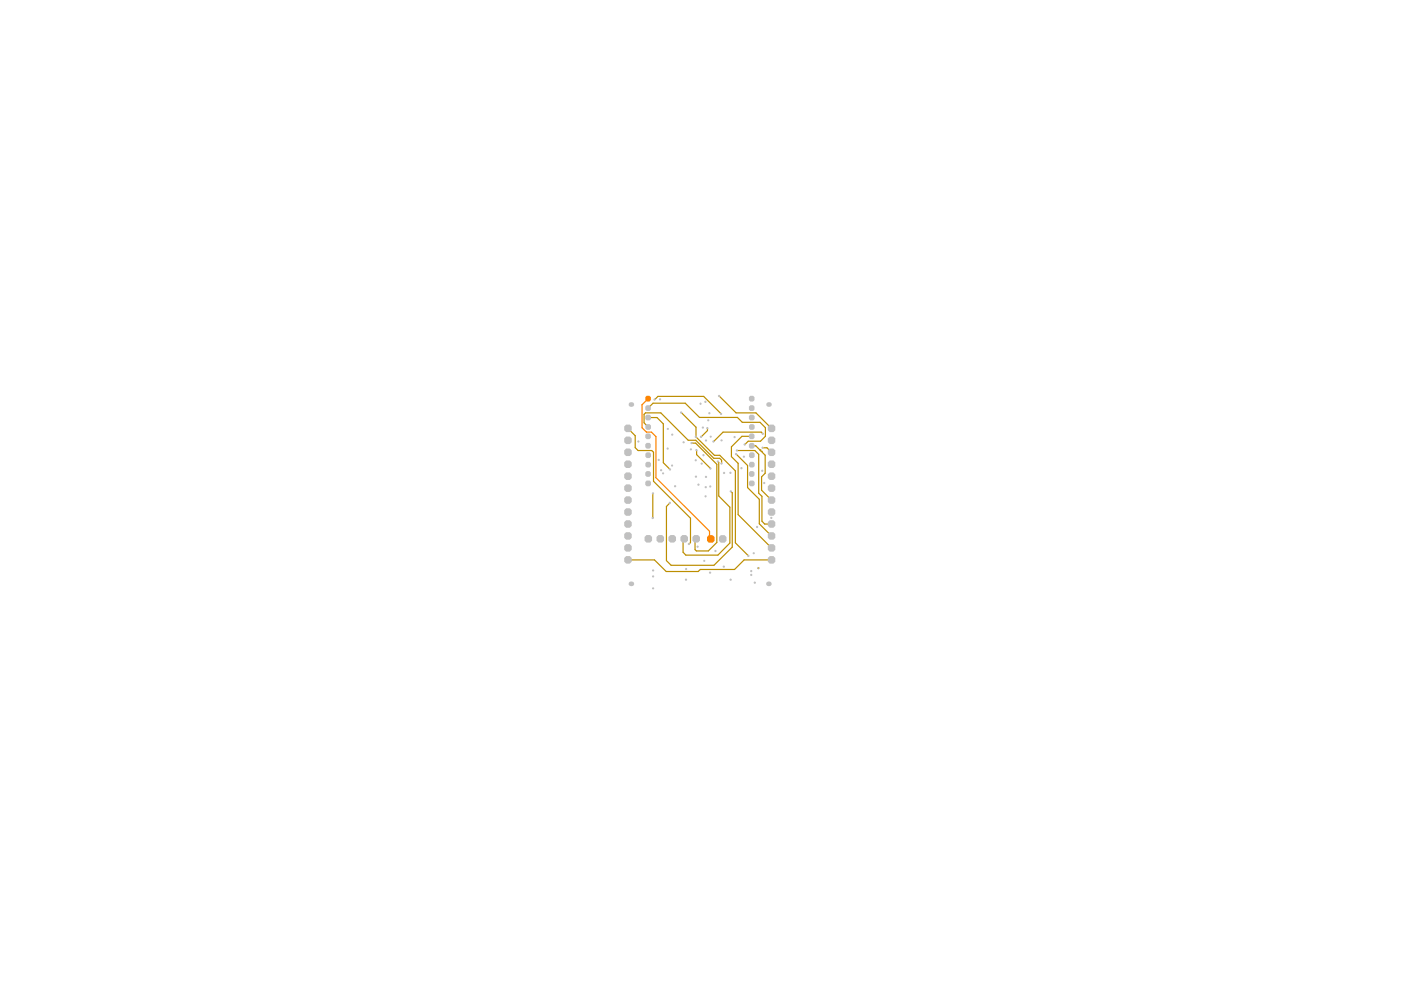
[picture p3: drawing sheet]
<svg xmlns="http://www.w3.org/2000/svg" width="297mm" height="210mm" viewBox="0 0 297 210" stroke-linecap="round" stroke-linejoin="round" font-family="sans-serif">
<g fill="none" stroke="#bc8e00" stroke-width=".25">
<path d="M133.1 90.8l1.6 1.6v2.5l.6 .6h2.9l.4 .4v6.1l7.8 7.9v5.1l-.3 .3M137.4 90.5l-.8-.9v-1.8l.3-.3h3.2l5.8 5.8h1.6l3.8 3.9h1.3l.4 .4v.7M137.4 88.5h1.9l1.3 1.4v8.2l1.5 1.5M137.4 86.5l1.1-1h6.8l3 3h8l1.1 1h3.7l1.2 1.2v1.8l-1.1 1h-2.6l-.7 .8M138.8 84.7l.7-.7h9.7l3.7 3.8M144.4 87.5l3.2 3.1v1.8M146.7 94h.8l4.5 4.4v16.6l-1.8 1.8h-2.6l-.2-.3v-2.2M147.6 92.6l3.9 3.9h1.1l3.3 3.3v15.3l2.8 2.8M147.7 95.4v1l3 3M150 90.8v.5l-1.3 1.3M152.2 97.9l.2 .1v7.2l2.3 2.3v7.6l-2.5 2.6h-6.8l-.6-.6v-2.8M152.5 84l3.6 3.5h4.2l3.3 3.3"/>
<path d="M156.1 96.3l2.4 2.4v4.7l2.5 2.5v5.2l2.6 2.5M156.3 95.5h3.7l.9 .8v8.3l.6 .6v5.3l.6 .6h1.5M159.4 94.5h.8l2 2v3.8l-.7 .8v2.8l2.1 2.1M159.4 92.5h-2.1l-2.2 2.2v2.1l1.4 1.4v10.9l7.1 7.1M161.1 95.4h.1M161.4 95.7h.1M161.7 94.9h.9l1 1M161.7 92l-.3-.4h-8.1l-2 2M133.1 118.7h5.7l2.4 2.5h6.8l.5-.5h7.2l2.1-2h5.8M138.5 104.6l-.1 5.2M155 104.2l.3 .3v11.5l-3.9 3.9h-9.1l-1-1v-11.5l.7-.8"/>
</g>
<path d="M137.4 84.5l-1.3 1.3v4.9l1 .9h1l1 1v8.7l11.3 11.3v1.7" fill="none" stroke="#fd8300" stroke-width=".25"/>
<g fill="#c0c0c0">
<circle cx="142.5" cy="92.1" r=".23"/>
<circle cx="141.6" cy="90.9" r=".23"/>
<circle cx="151.7" cy="116.8" r=".24"/>
</g>
<circle cx="160.8" cy="120.5" r=".24" fill="#9ea175"/>
<g fill="#c0c0c0">
<circle cx="138.4" cy="109.8" r=".23"/>
<circle cx="138.4" cy="104.6" r=".24"/>
<circle cx="153.5" cy="120.1" r=".24"/>
<circle cx="150.6" cy="103.1" r=".23"/>
<circle cx="149.6" cy="103.3" r=".24"/>
<circle cx="153" cy="93.4" r=".23"/>
<circle cx="161.7" cy="94.9" r=".23"/>
<circle cx="150.7" cy="92.6" r=".23"/>
<circle cx="149.7" cy="93.4" r=".23"/>
<circle cx="151.3" cy="93.6" r=".24"/>
<circle cx="147.5" cy="97.6" r=".23"/>
<circle cx="161.6" cy="99.8" r=".24"/>
<circle cx="162" cy="102.4" r=".23"/>
<circle cx="148.5" cy="85.6" r=".23"/>
<circle cx="155.7" cy="92.7" r=".24"/>
<circle cx="149" cy="90.7" r=".23"/>
<circle cx="144.9" cy="93.8" r=".23"/>
<circle cx="141.5" cy="95.1" r=".23"/>
<circle cx="139.7" cy="97.5" r=".24"/>
<circle cx="142.5" cy="98.7" r=".23"/>
<circle cx="154.9" cy="122.9" r=".24"/>
<circle cx="140.6" cy="100.4" r=".23"/>
<circle cx="149.3" cy="118.9" r=".23"/>
<circle cx="147.9" cy="115.9" r=".24"/>
<circle cx="145.4" cy="122.9" r=".24"/>
<circle cx="145.5" cy="120.7" r=".24"/>
<circle cx="138.5" cy="120.9" r=".23"/>
<circle cx="138.5" cy="122.2" r=".23"/>
<circle cx="138.5" cy="124.7" r=".23"/>
<circle cx="159.3" cy="121.1" r=".24"/>
<circle cx="159.3" cy="121.9" r=".24"/>
<circle cx="150.2" cy="89.1" r=".23"/>
<circle cx="150.5" cy="121.4" r=".24"/>
<circle cx="159.8" cy="117.3" r=".23"/>
<circle cx="154.9" cy="104.2" r=".24"/>
<circle cx="140.2" cy="99.7" r=".24"/>
<circle cx="146.5" cy="95.3" r=".23"/>
<circle cx="152.2" cy="97.8" r=".24"/>
<circle cx="146.1" cy="115.3" r=".24"/>
<circle cx="147.7" cy="95.4" r=".24"/>
<circle cx="150.6" cy="99.3" r=".24"/>
<circle cx="160.5" cy="111.7" r=".24"/>
<circle cx="154.9" cy="100.3" r=".24"/>
<circle cx="143.1" cy="103.1" r=".24"/>
<circle cx="153.5" cy="100.3" r=".24"/>
<circle cx="149.6" cy="105.2" r=".23"/>
<circle cx="148.1" cy="102.8" r=".24"/>
<circle cx="152.4" cy="84" r=".24"/>
<circle cx="146.6" cy="93.9" r=".24"/>
<circle cx="153" cy="98.3" r=".24"/>
<circle cx="149.2" cy="96.5" r=".24"/>
<circle cx="156.2" cy="95.5" r=".24"/>
<circle cx="157.9" cy="94.2" r=".24"/>
<circle cx="150.4" cy="87.6" r=".24"/>
<circle cx="138.8" cy="84.7" r=".24"/>
<circle cx="152.9" cy="87.8" r=".24"/>
<circle cx="139.9" cy="84.7" r=".24"/>
<circle cx="147.5" cy="92.6" r=".24"/>
<circle cx="144.4" cy="87.5" r=".24"/>
<circle cx="163.5" cy="109.8" r=".24"/>
<circle cx="160" cy="123.5" r=".24"/>
<circle cx="135.3" cy="93.6" r=".24"/>
<circle cx="150" cy="90.8" r=".24"/>
<circle cx="148.6" cy="92.6" r=".24"/>
<circle cx="149.7" cy="101.1" r=".24"/>
<circle cx="142" cy="99.5" r=".24"/>
<circle cx="147.6" cy="101.1" r=".24"/>
<circle cx="157.7" cy="96.8" r=".24"/>
<circle cx="149.6" cy="85.2" r=".24"/>
<circle cx="161.7" cy="92" r=".24"/>
<circle cx="156.1" cy="96.3" r=".24"/>
<circle cx="158.7" cy="117.9" r=".24"/>
<circle cx="142" cy="106.6" r=".23"/>
<circle cx="148.8" cy="98.3" r=".24"/>
<circle cx="157.2" cy="99.3" r=".24"/>
<circle cx="133.8" cy="123.8" r=".49"/>
</g>
<g fill="#c0c0c0">
<path d="M136.8 102.2l.3-.3h.6l.3 .3v.6l-.3 .3h-.6l-.3-.3z" fill-rule="evenodd"/>
<path d="M139.2 113.8l.4-.4h.8l.4 .4v.8l-.4 .4h-.8l-.4-.4z" fill-rule="evenodd"/>
<path d="M132.3 118.3l.4-.4h.8l.4 .4v.8l-.4 .4h-.8l-.4-.4z" fill-rule="evenodd"/>
<path d="M132.3 108.2l.4-.4h.8l.4 .4v.8l-.4 .4h-.8l-.4-.4z" fill-rule="evenodd"/>
<path d="M132.3 98l.4-.4h.8l.4 .4v.8l-.4 .4h-.8l-.4-.4z" fill-rule="evenodd"/>
<path d="M158.8 102.2l.3-.3h.6l.3 .3v.6l-.3 .3h-.6l-.3-.3z" fill-rule="evenodd"/>
<path d="M158.8 100.2l.3-.3h.6l.3 .3v.6l-.3 .3h-.6l-.3-.3z" fill-rule="evenodd"/>
<path d="M158.8 98.2l.3-.3h.6l.3 .3v.6l-.3 .3h-.6l-.3-.3z" fill-rule="evenodd"/>
<path d="M159.1 95.9h.6l.3 .3v.6l-.3 .3h-.6l-.3-.3v-.6z" fill-rule="evenodd"/>
<path d="M158.8 94.2l.3-.3h.6l.3 .3v.6l-.3 .3h-.6l-.3-.3z" fill-rule="evenodd"/>
<path d="M158.8 92.2l.3-.3h.6l.3 .3v.6l-.3 .3h-.6l-.3-.3z" fill-rule="evenodd"/>
<path d="M158.8 90.2l.3-.3h.6l.3 .3v.6l-.3 .3h-.6l-.3-.3z" fill-rule="evenodd"/>
<path d="M158.8 88.2l.3-.3h.6l.3 .3v.6l-.3 .3h-.6l-.3-.3z" fill-rule="evenodd"/>
<path d="M158.8 86.2l.3-.3h.6l.3 .3v.6l-.3 .3h-.6l-.3-.3z" fill-rule="evenodd"/>
<path d="M158.8 84.2l.3-.3h.6l.3 .3v.6l-.3 .3h-.6l-.3-.3z" fill-rule="evenodd"/>
<path d="M162.8 118.3l.4-.4h.8l.4 .4v.8l-.4 .4h-.8l-.4-.4z" fill-rule="evenodd"/>
<path d="M162.8 108.2l.4-.4h.8l.4 .4v.8l-.4 .4h-.8l-.4-.4z" fill-rule="evenodd"/>
<path d="M162.8 98l.4-.4h.8l.4 .4v.8l-.4 .4h-.8l-.4-.4z" fill-rule="evenodd"/>
<path d="M132.3 115.8l.4-.4h.8l.4 .4v.8l-.4 .4h-.8l-.4-.4z" fill-rule="evenodd"/>
<path d="M132.3 113.2l.4-.4h.8l.4 .4v.8l-.4 .4h-.8l-.4-.4z" fill-rule="evenodd"/>
<path d="M132.3 105.6l.4-.4h.8l.4 .4v.8l-.4 .4h-.8l-.4-.4z" fill-rule="evenodd"/>
<path d="M132.3 103.1l.4-.4h.8l.4 .4v.8l-.4 .4h-.8l-.4-.4z" fill-rule="evenodd"/>
<path d="M132.3 100.6l.4-.4h.8l.4 .4v.8l-.4 .4h-.8l-.4-.4z" fill-rule="evenodd"/>
<path d="M132.3 95.5l.4-.4h.8l.4 .4v.8l-.4 .4h-.8l-.4-.4z" fill-rule="evenodd"/>
<path d="M132.3 93l.4-.4h.8l.4 .4v.8l-.4 .4h-.8l-.4-.4z" fill-rule="evenodd"/>
<path d="M132.3 90.4l.4-.4h.8l.4 .4v.8l-.4 .4h-.8l-.4-.4z" fill-rule="evenodd"/>
<path d="M141.7 113.8l.4-.4h.8l.4 .4v.8l-.4 .4h-.8l-.4-.4z" fill-rule="evenodd"/>
<path d="M144.3 113.8l.4-.4h.8l.4 .4v.8l-.4 .4h-.8l-.4-.4z" fill-rule="evenodd"/>
</g>
<path d="M150.3 113.5h.8l.4 .4v.8l-.4 .4h-.8l-.4-.4v-.8z" fill-rule="evenodd" fill="#fd8300"/>
<g fill="#c0c0c0">
<path d="M152.8 113.5h.8l.4 .4v.8l-.4 .4h-.8l-.4-.4v-.8z" fill-rule="evenodd"/>
<path d="M146.8 113.8l.4-.4h.8l.4 .4v.8l-.4 .4h-.8l-.4-.4z" fill-rule="evenodd"/>
<path d="M162.8 115.8l.4-.4h.8l.4 .4v.8l-.4 .4h-.8l-.4-.4z" fill-rule="evenodd"/>
<path d="M162.8 113.2l.4-.4h.8l.4 .4v.8l-.4 .4h-.8l-.4-.4z" fill-rule="evenodd"/>
<path d="M162.8 105.6l.4-.4h.8l.4 .4v.8l-.4 .4h-.8l-.4-.4z" fill-rule="evenodd"/>
<path d="M162.8 103.1l.4-.4h.8l.4 .4v.8l-.4 .4h-.8l-.4-.4z" fill-rule="evenodd"/>
<path d="M162.8 100.6l.4-.4h.8l.4 .4v.8l-.4 .4h-.8l-.4-.4z" fill-rule="evenodd"/>
<path d="M162.8 95.5l.4-.4h.8l.4 .4v.8l-.4 .4h-.8l-.4-.4z" fill-rule="evenodd"/>
<path d="M162.8 93l.4-.4h.8l.4 .4v.8l-.4 .4h-.8l-.4-.4z" fill-rule="evenodd"/>
<path d="M162.8 90.4l.4-.4h.8l.4 .4v.8l-.4 .4h-.8l-.4-.4z" fill-rule="evenodd"/>
<path d="M132.3 110.7l.4-.4h.8l.4 .4v.8l-.4 .4h-.8l-.4-.4z" fill-rule="evenodd"/>
<path d="M162.8 110.7l.4-.4h.8l.4 .4v.8l-.4 .4h-.8l-.4-.4z" fill-rule="evenodd"/>
<path d="M136.8 100.2l.3-.3h.6l.3 .3v.6l-.3 .3h-.6l-.3-.3z" fill-rule="evenodd"/>
<path d="M136.8 98.2l.3-.3h.6l.3 .3v.6l-.3 .3h-.6l-.3-.3z" fill-rule="evenodd"/>
<path d="M137.1 95.9h.6l.3 .3v.6l-.3 .3h-.6l-.3-.3v-.6z" fill-rule="evenodd"/>
<path d="M136.8 94.2l.3-.3h.6l.3 .3v.6l-.3 .3h-.6l-.3-.3z" fill-rule="evenodd"/>
<path d="M136.8 92.2l.3-.3h.6l.3 .3v.6l-.3 .3h-.6l-.3-.3z" fill-rule="evenodd"/>
<path d="M136.8 90.2l.3-.3h.6l.3 .3v.6l-.3 .3h-.6l-.3-.3z" fill-rule="evenodd"/>
<path d="M136.8 88.2l.3-.3h.6l.3 .3v.6l-.3 .3h-.6l-.3-.3z" fill-rule="evenodd"/>
<path d="M136.8 86.2l.3-.3h.6l.3 .3v.6l-.3 .3h-.6l-.3-.3z" fill-rule="evenodd"/>
</g>
<circle cx="133.8" cy="85.8" r=".49" fill="#c0c0c0"/>
<path d="M136.8 84.2l.3-.3h.6l.3 .3v.6l-.3 .3h-.6l-.3-.3z" fill-rule="evenodd" fill="#fd8300"/>
<path d="M136.7 113.8l.4-.4h.7l.5 .4v.8l-.5 .4h-.7l-.4-.4z" fill-rule="evenodd" fill="#c0c0c0"/>
<g fill="#c0c0c0">
<circle cx="162.9" cy="123.8" r=".49"/>
<circle cx="162.9" cy="85.8" r=".49"/>
</g>
</svg>
